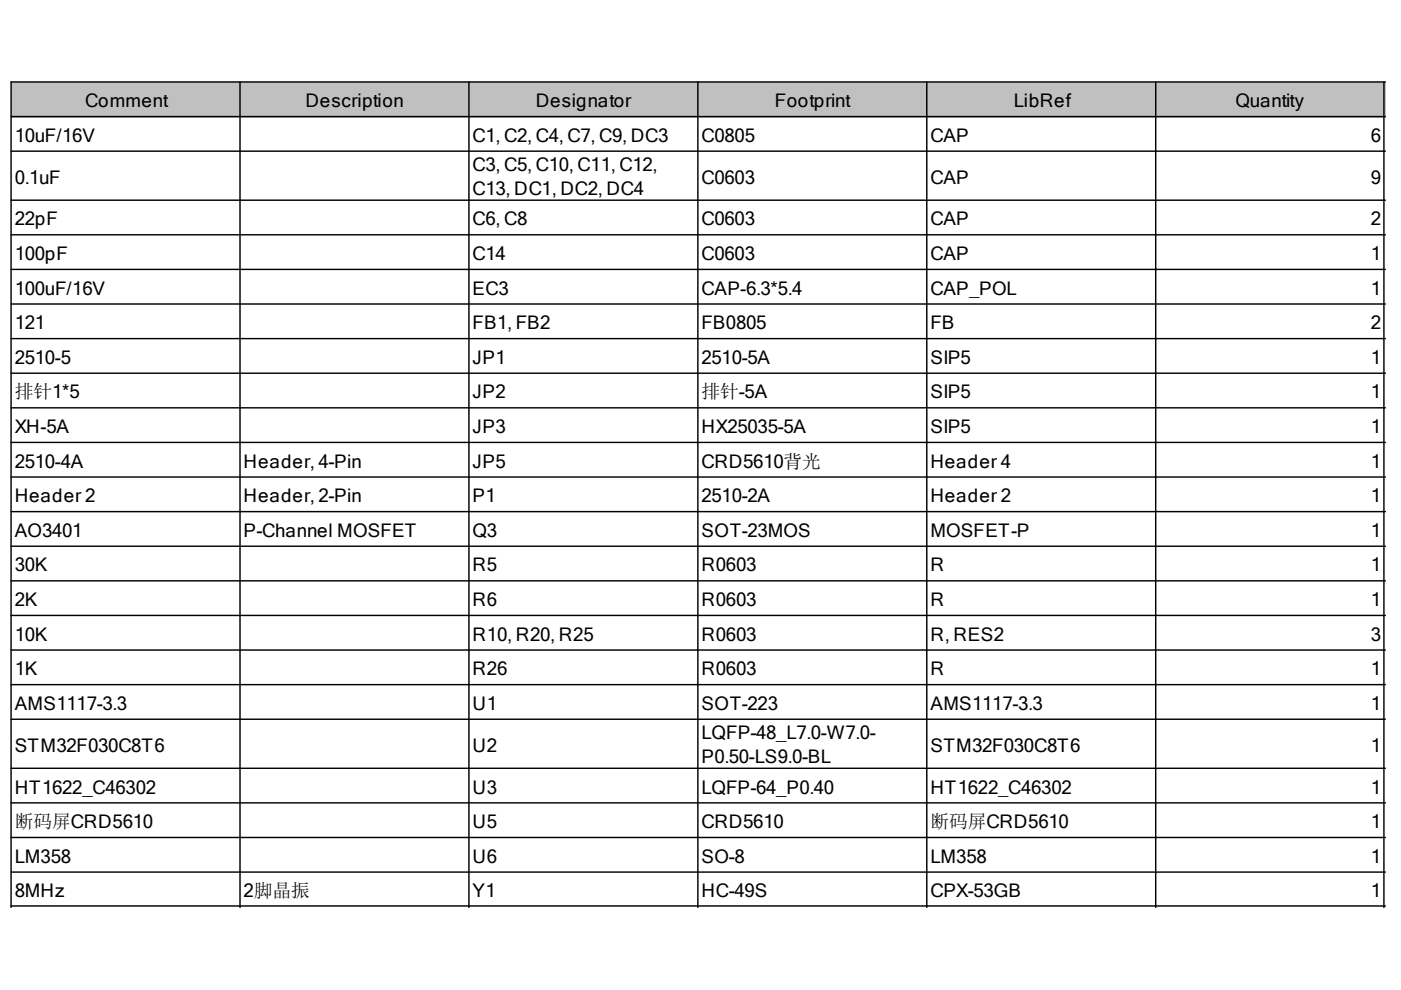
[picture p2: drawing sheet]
<svg xmlns="http://www.w3.org/2000/svg" width="297mm" height="210mm" viewBox="0 0 297 210" stroke-linecap="round" stroke-linejoin="round" font-family="sans-serif">
<defs><g id="words">
<g font-size="4">
<text x="18.1" y="22.7">Comment</text>
<text x="64.8" y="22.7">Description</text>
<text x="113.6" y="22.7">Designator</text>
<text x="164.3" y="22.7">Footprint</text>
<text x="215" y="22.7">LibRef</text>
<text x="262" y="22.7">Quantity</text>
<text x="3.1" y="30.1">10uF/16V</text>
<text x="100.2" y="30.1">C1, C2, C4, C7, C9, DC3</text>
<text x="148.7" y="30.1">C0805</text>
<text x="197.3" y="30.1">CAP</text>
<text x="290.7" y="30.1">6</text>
<text x="3.1" y="38.9">0.1uF</text>
<text x="100.2" y="36.2">C3, C5, C10, C11, C12,</text>
<text x="100.2" y="41.4">C13, DC1, DC2, DC4</text>
<text x="148.7" y="38.9">C0603</text>
<text x="197.3" y="38.9">CAP</text>
<text x="290.7" y="38.9">9</text>
<text x="3.1" y="47.8">22pF</text>
<text x="100.2" y="47.8">C6, C8</text>
<text x="148.7" y="47.8">C0603</text>
<text x="197.3" y="47.8">CAP</text>
<text x="290.7" y="47.8">2</text>
<text x="3.1" y="55.1">100pF</text>
<text x="100.2" y="55.1">C14</text>
<text x="148.7" y="55.1">C0603</text>
<text x="197.3" y="55.1">CAP</text>
<text x="290.7" y="55.1">1</text>
<text x="3.1" y="62.5">100uF/16V</text>
<text x="100.2" y="62.5">EC3</text>
<text x="148.7" y="62.5">CAP-6.3*5.4</text>
<text x="197.3" y="62.5">CAP_POL</text>
<text x="290.7" y="62.5">1</text>
<text x="3.1" y="69.8">121</text>
<text x="100.2" y="69.8">FB1, FB2</text>
<text x="148.7" y="69.8">FB0805</text>
<text x="197.3" y="69.8">FB</text>
<text x="290.7" y="69.8">2</text>
<text x="3.1" y="77.1">2510-5</text>
<text x="100.2" y="77.1">JP1</text>
<text x="148.7" y="77.1">2510-5A</text>
<text x="197.3" y="77.1">SIP5</text>
<text x="290.7" y="77.1">1</text>
<text x="3.1" y="84.5">排针1*5</text>
<text x="100.2" y="84.5">JP2</text>
<text x="148.7" y="84.5">排针-5A</text>
<text x="197.3" y="84.5">SIP5</text>
<text x="290.7" y="84.5">1</text>
<text x="3.1" y="91.8">XH-5A</text>
<text x="100.2" y="91.8">JP3</text>
<text x="148.7" y="91.8">HX25035-5A</text>
<text x="197.3" y="91.8">SIP5</text>
<text x="290.7" y="91.8">1</text>
<text x="3.1" y="99.2">2510-4A</text>
<text x="51.6" y="99.2">Header, 4-Pin</text>
<text x="100.2" y="99.2">JP5</text>
<text x="148.7" y="99.2">CRD5610背光</text>
<text x="197.3" y="99.2">Header 4</text>
<text x="290.7" y="99.2">1</text>
<text x="3.1" y="106.5">Header 2</text>
<text x="51.6" y="106.5">Header, 2-Pin</text>
<text x="100.2" y="106.5">P1</text>
<text x="148.7" y="106.5">2510-2A</text>
<text x="197.3" y="106.5">Header 2</text>
<text x="290.7" y="106.5">1</text>
<text x="3.1" y="113.8">AO3401</text>
<text x="51.6" y="113.8">P-Channel MOSFET</text>
<text x="100.2" y="113.8">Q3</text>
<text x="148.7" y="113.8">SOT-23MOS</text>
<text x="197.3" y="113.8">MOSFET-P</text>
<text x="290.7" y="113.8">1</text>
<text x="3.1" y="121.2">30K</text>
<text x="100.2" y="121.2">R5</text>
<text x="148.7" y="121.2">R0603</text>
<text x="197.3" y="121.2">R</text>
<text x="290.7" y="121.2">1</text>
<text x="3.1" y="128.5">2K</text>
<text x="100.2" y="128.5">R6</text>
<text x="148.7" y="128.5">R0603</text>
<text x="197.3" y="128.5">R</text>
<text x="290.7" y="128.5">1</text>
<text x="3.1" y="135.8">10K</text>
<text x="100.2" y="135.8">R10, R20, R25</text>
<text x="148.7" y="135.8">R0603</text>
<text x="197.3" y="135.8">R, RES2</text>
<text x="290.7" y="135.8">3</text>
<text x="3.1" y="143.2">1K</text>
<text x="100.2" y="143.2">R26</text>
<text x="148.7" y="143.2">R0603</text>
<text x="197.3" y="143.2">R</text>
<text x="290.7" y="143.2">1</text>
<text x="3.1" y="150.5">AMS1117-3.3</text>
<text x="100.2" y="150.5">U1</text>
<text x="148.7" y="150.5">SOT-223</text>
<text x="197.3" y="150.5">AMS1117-3.3</text>
<text x="290.7" y="150.5">1</text>
<text x="3.1" y="159.4">STM32F030C8T6</text>
<text x="100.2" y="159.4">U2</text>
<text x="148.7" y="156.6">LQFP-48_L7.0-W7.0-</text>
<text x="148.7" y="161.8">P0.50-LS9.0-BL</text>
<text x="197.3" y="159.4">STM32F030C8T6</text>
<text x="290.7" y="159.4">1</text>
<text x="3.1" y="168.2">HT1622_C46302</text>
<text x="100.2" y="168.2">U3</text>
<text x="148.7" y="168.2">LQFP-64_P0.40</text>
<text x="197.3" y="168.2">HT1622_C46302</text>
<text x="290.7" y="168.2">1</text>
<text x="3.1" y="175.6">断码屏CRD5610</text>
<text x="100.2" y="175.6">U5</text>
<text x="148.7" y="175.6">CRD5610</text>
<text x="197.3" y="175.6">断码屏CRD5610</text>
<text x="290.7" y="175.6">1</text>
<text x="3.1" y="182.9">LM358</text>
<text x="100.2" y="182.9">U6</text>
<text x="148.7" y="182.9">SO-8</text>
<text x="197.3" y="182.9">LM358</text>
<text x="290.7" y="182.9">1</text>
<text x="3.1" y="190.3">8MHz</text>
<text x="51.6" y="190.3">2脚晶振</text>
<text x="100.2" y="190.3">Y1</text>
<text x="148.7" y="190.3">HC-49S</text>
<text x="197.3" y="190.3">CPX-53GB</text>
<text x="290.7" y="190.3">1</text>
</g>
</g></defs>
<g fill="#c0c0c0">
<path d="M2.5 17.5h48.5v7.4h-48.5z" fill-rule="evenodd"/>
<path d="M50.7 17.5h48.9v7.4h-48.9z" fill-rule="evenodd"/>
<path d="M99.3 17.5h48.8v7.4h-48.8z" fill-rule="evenodd"/>
<path d="M147.8 17.5h48.8v7.4h-48.8z" fill-rule="evenodd"/>
<path d="M196.3 17.5h48.9v7.4h-48.9z" fill-rule="evenodd"/>
<path d="M244.9 17.5h48.8v7.4h-48.8z" fill-rule="evenodd"/>
</g>
<g fill="none" stroke="#000" stroke-width=".31">
<path d="M50.9 17.4v175M99.4 17.4v175M148 17.4v175M196.5 17.4v175M245 17.4v175M293.4 17.4v175M293.7 17.4h-291.4v175M2.3 24.7h291.4M2.3 32.1h291.4M2.3 42.4h291.4M2.3 49.8h291.4M2.3 57.1h291.4"/>
<path d="M2.3 64.5h291.4M2.3 71.8h291.4M2.3 79.1h291.4M2.3 86.5h291.4M2.3 93.8h291.4M2.3 101.1h291.4M2.3 108.5h291.4M2.3 115.8h291.4M2.3 123.2h291.4M2.3 130.5h291.4M2.3 137.8h291.4M2.3 145.2h291.4"/>
<path d="M2.3 152.5h291.4M2.3 162.9h291.4M2.3 170.2h291.4M2.3 177.6h291.4M2.3 184.9h291.4M2.3 192.1h291.4"/>
</g>
<use href="#words"/>
</svg>
